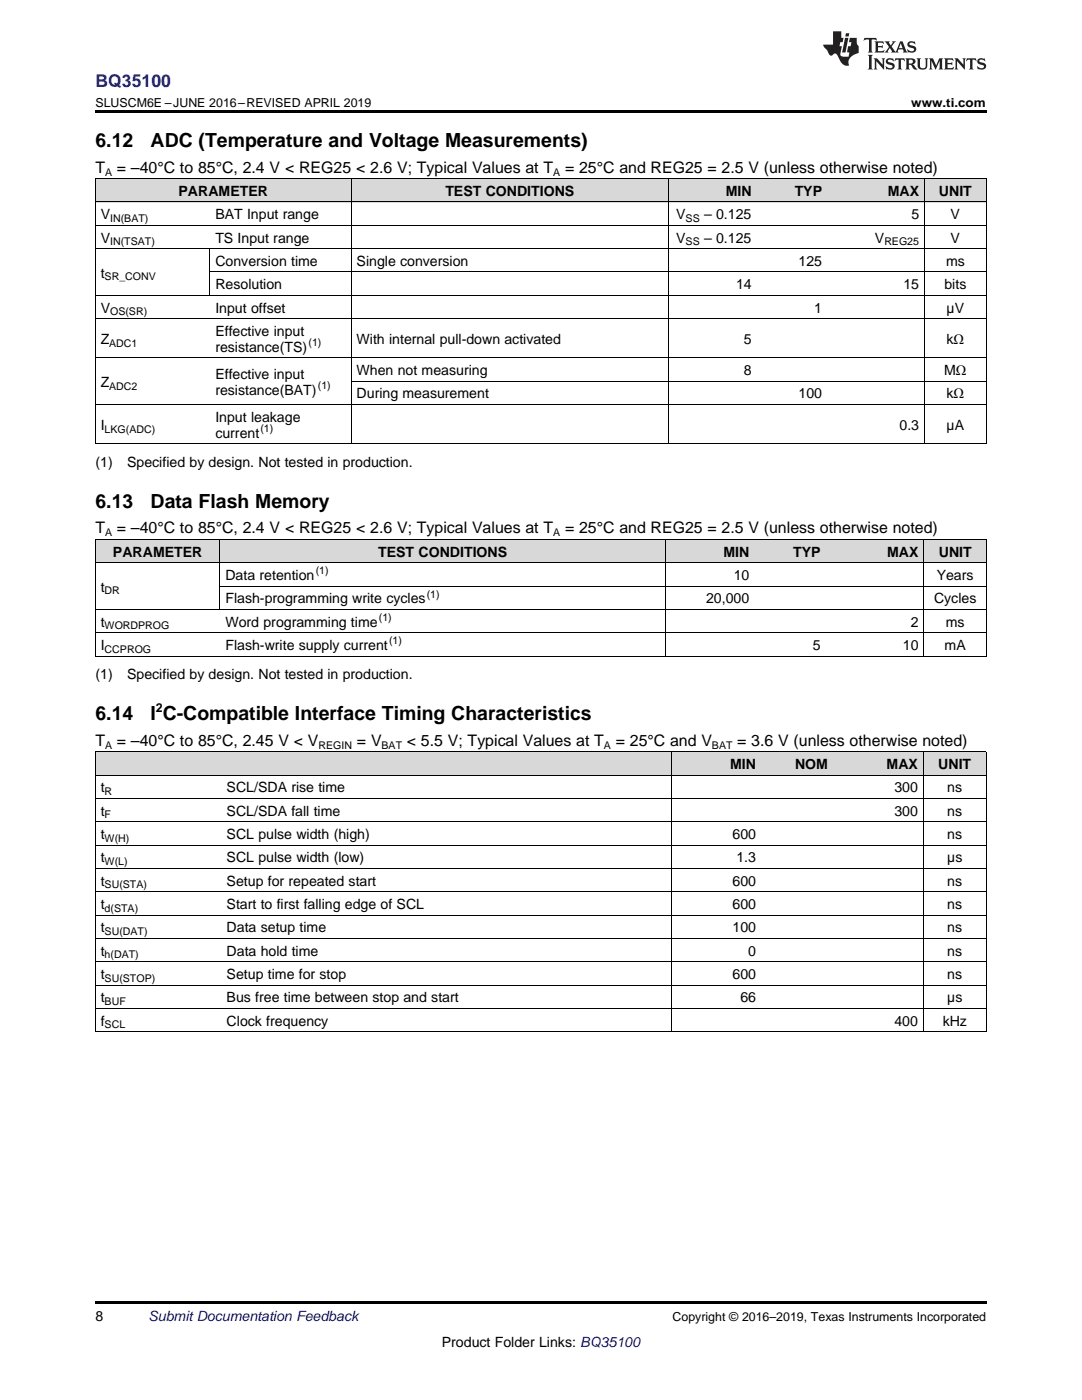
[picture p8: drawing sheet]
<svg xmlns="http://www.w3.org/2000/svg" width="216mm" height="279mm" viewBox="0 0 216 279" stroke-linecap="round" stroke-linejoin="round" font-family="sans-serif">
<defs><g id="words">
<g font-size="3.9">
<text x="19" y="29.3">6.12</text>
<text x="30.1" y="29.3">ADC (Temperature and Voltage Measurements)</text>
<text x="19" y="101.3">6.13</text>
<text x="30.1" y="101.3">Data Flash Memory</text>
<text x="19" y="143.7">6.14</text>
<text x="30.1" y="143.7">I C-Compatible Interface Timing Characteristics</text>
</g>
<text font-size="3.5" fill="#00f" x="19" y="17.3">BQ35100</text>
<g font-size="3.2">
<text x="19" y="34.4">T</text>
<text x="23.3" y="34.4">= –40°C to 85°C, 2.4 V &lt; REG25 &lt; 2.6 V; Typical Values at T</text>
<text x="112.8" y="34.4">= 25°C and REG25 = 2.5 V (unless otherwise noted)</text>
<text x="19" y="106.4">T</text>
<text x="23.3" y="106.4">= –40°C to 85°C, 2.4 V &lt; REG25 &lt; 2.6 V; Typical Values at T</text>
<text x="112.8" y="106.4">= 25°C and REG25 = 2.5 V (unless otherwise noted)</text>
<text x="19" y="148.8">T</text>
<text x="23.3" y="148.8">= –40°C to 85°C, 2.45 V &lt; V</text>
<text x="71.2" y="148.8">= V</text>
<text x="81.2" y="148.8">&lt; 5.5 V; Typical Values at T</text>
<text x="122.9" y="148.8">= 25°C and V</text>
<text x="147.1" y="148.8">= 3.6 V (unless otherwise noted)</text>
</g>
<g font-size="2.8">
<text x="35.6" y="39.1">PARAMETER</text>
<text x="88.9" y="39.1">TEST CONDITIONS</text>
<text x="144.8" y="39.1">MIN</text>
<text x="158.6" y="39.1">TYP</text>
<text x="177.2" y="39.1">MAX</text>
<text x="187.4" y="39.1">UNIT</text>
<text x="20.1" y="43.7">V</text>
<text x="43" y="43.7">BAT Input range</text>
<text x="134.9" y="43.7">V</text>
<text x="140.5" y="43.7">– 0.125</text>
<text x="181.9" y="43.7">5</text>
<text x="189.7" y="43.7">V</text>
<text x="20.1" y="48.4">V</text>
<text x="43" y="48.4">TS Input range</text>
<text x="43" y="53.1">Conversion time</text>
<text x="71.2" y="53.1">Single conversion</text>
<text x="134.9" y="48.4">V</text>
<text x="140.5" y="48.4">– 0.125</text>
<text x="159.3" y="53.1">125</text>
<text x="174.6" y="48.4">V</text>
<text x="188.8" y="53.1">ms</text>
<text x="189.7" y="48.4">V</text>
<text x="20.1" y="55.4">t</text>
<text x="43" y="57.7">Resolution</text>
<text x="146.9" y="57.7">14</text>
<text x="180.3" y="57.7">15</text>
<text x="188.5" y="57.7">bits</text>
<text x="20.1" y="62.4">V</text>
<text x="43" y="62.4">Input offset</text>
<text x="162.5" y="62.4">1</text>
<text x="188.9" y="62.4">µV</text>
<text x="20.1" y="68.6">Z</text>
<text x="43" y="67">Effective input</text>
<text x="43" y="70.2">resistance(TS)</text>
<text x="71.2" y="68.6">With internal pull-down activated</text>
<text x="148.4" y="68.6">5</text>
<text x="188.9" y="68.6">kΩ</text>
<text x="20.1" y="77.2">Z</text>
<text x="43" y="75.6">Effective input</text>
<text x="71.2" y="74.9">When not measuring</text>
<text x="148.4" y="74.9">8</text>
<text x="188.4" y="74.9">MΩ</text>
<text x="43" y="78.8">resistance(BAT)</text>
<text x="71.2" y="79.5">During measurement</text>
<text x="159.3" y="79.5">100</text>
<text x="188.9" y="79.5">kΩ</text>
<text x="20.1" y="85.8">I</text>
<text x="43" y="84.2">Input leakage</text>
<text x="43" y="87.3">current</text>
<text x="179.5" y="85.8">0.3</text>
<text x="188.9" y="85.8">µA</text>
<text x="19" y="93.2">(1)</text>
<text x="25.4" y="93.2">Specified by design. Not tested in production.</text>
<text x="22.5" y="111.1">PARAMETER</text>
<text x="75.5" y="111.1">TEST CONDITIONS</text>
<text x="144.4" y="111.1">MIN</text>
<text x="158.3" y="111.1">TYP</text>
<text x="177" y="111.1">MAX</text>
<text x="187.3" y="111.1">UNIT</text>
<text x="20.1" y="118.1">t</text>
<text x="45" y="115.7">Data retention</text>
<text x="146.4" y="115.7">10</text>
<text x="186.9" y="115.7">Years</text>
<text x="20.1" y="125.1">t</text>
<text x="45" y="120.4">Flash-programming write cycles</text>
<text x="45" y="125.1">Word programming time</text>
<text x="140.9" y="120.4">20,000</text>
<text x="181.7" y="125.1">2</text>
<text x="186.4" y="120.4">Cycles</text>
<text x="188.7" y="125.1">ms</text>
<text x="20.1" y="129.7">I</text>
<text x="45" y="129.7">Flash-write supply current</text>
<text x="162.2" y="129.7">5</text>
<text x="180.2" y="129.7">10</text>
<text x="188.5" y="129.7">mA</text>
<text x="19" y="135.6">(1)</text>
<text x="25.4" y="135.6">Specified by design. Not tested in production.</text>
<text x="145.7" y="153.5">MIN</text>
<text x="158.6" y="153.5">NOM</text>
<text x="176.9" y="153.5">MAX</text>
<text x="187.2" y="153.5">UNIT</text>
<text x="20.1" y="158.1">t</text>
<text x="45.2" y="158.1">SCL/SDA rise time</text>
<text x="178.5" y="158.1">300</text>
<text x="189" y="158.1">ns</text>
<text x="20.1" y="162.8">t</text>
<text x="20.1" y="167.4">t</text>
<text x="45.2" y="162.8">SCL/SDA fall time</text>
<text x="45.2" y="167.4">SCL pulse width (high)</text>
<text x="146.2" y="167.4">600</text>
<text x="178.5" y="162.8">300</text>
<text x="189" y="162.8">ns</text>
<text x="189" y="167.4">ns</text>
<text x="20.1" y="172.1">t</text>
<text x="45.2" y="172.1">SCL pulse width (low)</text>
<text x="146.9" y="172.1">1.3</text>
<text x="189" y="172.1">µs</text>
<text x="20.1" y="176.7">t</text>
<text x="45.2" y="176.7">Setup for repeated start</text>
<text x="146.2" y="176.7">600</text>
<text x="189" y="176.7">ns</text>
<text x="20.1" y="181.4">t</text>
<text x="45.2" y="181.4">Start to first falling edge of SCL</text>
<text x="146.2" y="181.4">600</text>
<text x="189" y="181.4">ns</text>
<text x="20.1" y="186.1">t</text>
<text x="20.1" y="190.7">t</text>
<text x="45.2" y="186.1">Data setup time</text>
<text x="45.2" y="190.7">Data hold time</text>
<text x="146.2" y="186.1">100</text>
<text x="149.3" y="190.7">0</text>
<text x="189" y="186.1">ns</text>
<text x="189" y="190.7">ns</text>
<text x="20.1" y="195.4">t</text>
<text x="45.2" y="195.4">Setup time for stop</text>
<text x="146.2" y="195.4">600</text>
<text x="189" y="195.4">ns</text>
<text x="20.1" y="200">t</text>
<text x="45.2" y="200">Bus free time between stop and start</text>
<text x="147.7" y="200">66</text>
<text x="189" y="200">µs</text>
<text x="20.1" y="204.7">f</text>
<text x="45.2" y="204.7">Clock frequency</text>
<text x="178.5" y="204.7">400</text>
<text x="188.1" y="204.7">kHz</text>
<text x="19" y="263.6">8</text>
<text x="88.2" y="268.9">Product Folder Links: BQ35100</text>
</g>
<text font-size="2.8" fill="#0000c8" x="29.6" y="263.6">Submit Documentation Feedback</text>
<g font-size="2.5">
<text x="19" y="21.4">SLUSCM6E –JUNE 2016–REVISED APRIL 2019</text>
<text x="181.8" y="21.4">www.ti.com</text>
<text x="31.1" y="142.1">2</text>
<text x="134.2" y="263.6">Copyright © 2016–2019, Texas Instruments Incorporated</text>
</g>
<g font-size="2.1">
<text x="21" y="35.1">A</text>
<text x="110.4" y="35.1">A</text>
<text x="22" y="44.3">IN(BAT)</text>
<text x="136.8" y="44.3">SS</text>
<text x="22" y="49">IN(TSAT)</text>
<text x="136.8" y="49">SS</text>
<text x="176.5" y="49">REG25</text>
<text x="20.9" y="56">SR_CONV</text>
<text x="22" y="62.9">OS(SR)</text>
<text x="21.8" y="69.2">ADC1</text>
<text x="61.6" y="69.1">(1)</text>
<text x="21.8" y="77.8">ADC2</text>
<text x="63.4" y="77.6">(1)</text>
<text x="20.9" y="86.3">LKG(ADC)</text>
<text x="52" y="86.2">(1)</text>
<text x="21" y="107.1">A</text>
<text x="110.4" y="107.1">A</text>
<text x="20.9" y="118.6">DR</text>
<text x="63" y="114.6">(1)</text>
<text x="85.2" y="119.3">(1)</text>
<text x="20.9" y="125.6">WORDPROG</text>
<text x="75.6" y="123.9">(1)</text>
<text x="20.9" y="130.3">CCPROG</text>
<text x="77.6" y="128.6">(1)</text>
<text x="21" y="149.4">A</text>
<text x="63.6" y="149.4">REGIN</text>
<text x="76.1" y="149.4">BAT</text>
<text x="120.5" y="149.4">A</text>
<text x="142.1" y="149.4">BAT</text>
<text x="20.9" y="158.7">R</text>
<text x="20.9" y="163.3">F</text>
<text x="20.9" y="168">W(H)</text>
<text x="20.9" y="172.6">W(L)</text>
<text x="20.9" y="177.3">SU(STA)</text>
<text x="20.9" y="182">d(STA)</text>
<text x="20.9" y="186.6">SU(DAT)</text>
<text x="20.9" y="191.3">h(DAT)</text>
<text x="20.9" y="195.9">SU(STOP)</text>
<text x="20.9" y="200.6">BUF</text>
<text x="20.9" y="205.2">SCL</text>
</g>
</g></defs>
<g fill="#d8d8d8">
<path d="M19 150.1h25.2v4.6h-25.2z"/>
<path d="M44.2 150.1h89.8v4.6h-89.8z"/>
<path d="M134 150.1h17.9v4.6h-17.9z"/>
<path d="M151.9 150.1h14.4v4.6h-14.4z"/>
<path d="M166.3 150.1h18v4.6h-18z"/>
<path d="M184.3 150.1h12.5v4.6h-12.5z"/>
<path d="M19 107.7h24.9v4.7h-24.9z"/>
<path d="M43.9 107.7h88.9v4.7h-88.9z"/>
<path d="M132.8 107.7h17.8v4.7h-17.8z"/>
<path d="M150.6 107.7h14.2v4.7h-14.2z"/>
<path d="M164.8 107.7h19.6v4.7h-19.6z"/>
<path d="M184.4 107.7h12.4v4.7h-12.4z"/>
<path d="M19 35.7h22.9v4.7h-22.9z"/>
<path d="M41.9 35.7h28.2v4.7h-28.2z"/>
<path d="M70.1 35.7h63.4v4.7h-63.4z"/>
<path d="M133.5 35.7h17.6v4.7h-17.6z"/>
<path d="M151.1 35.7h14v4.7h-14z"/>
<path d="M165.1 35.7h19.4v4.7h-19.4z"/>
<path d="M184.5 35.7h12.3v4.7h-12.3z"/>
</g>
<g fill="#000">
<path d="M19 22h177.8v.5h-177.8zM19 88.6h.2zM70 88.6h.1zM133.3 88.6h.2zM184.4 88.6h.1zM196.7 88.6h.1zM19 131h.2zM132.7 131h.1zM184.3 131h.1zM196.7 131h.1zM19 205.9l.2 .1zM133.9 205.9l.1 .1z"/>
<path d="M184.1 205.9l.2 .1zM196.7 205.9l.1 .1zM19 259.7h177.8v.5h-177.8z"/>
</g>
<g fill="none" stroke="#000" stroke-width=".2">
<path d="M19 35.6h177.8M19.1 35.7v52.9M70 35.7v52.9M133.4 35.7v52.9M184.4 35.7v52.9M196.8 35.7v52.9M19 58.9h177.8M19 49.6h177.8M19 45h177.8M19 40.3h177.8M41.9 49.6v9.4M41.9 54.3h154.9"/>
<path d="M19 71.4h177.8M19 63.6h177.8M70.1 76.1h126.7M19 88.6h177.8M19 80.7h177.8M19 107.7h177.8v23.3M19 112.3h177.8M19.1 107.7v23.3M43.9 107.7v14M43.9 117h152.9M132.8 107.7v23.3M184.3 107.7v23.3"/>
<path d="M19 130.9h177.8M19 126.3h177.8M19 121.6h177.8M19 159.3h177.8M19 154.7h177.8M19 150h177.8M19.1 150v56M133.9 150v56M184.2 150v56M196.8 150v56M19 178h177.8M19 173.3h177.8"/>
<path d="M19 168.6h177.8M19 164h177.8M19 196.6h177.8M19 191.9h177.8M19 187.3h177.8M19 182.6h177.8M19 205.9h177.8M19 201.2h177.8"/>
</g>
<g fill="#231f20">
<path d="M172.5 7.6l-.1 .5 .4-.2h.6v.1v2.1l-.2 .4h.9l-.2-.4v-2.1l.1-.1h.5l.5 .2-.2-.5zM174.5 8.3l.2 .3v1.5l-.2 .4h1.8l.2-.6a1.04 1.04 0 0 1-1.3 .2v-.7h.6l.3 .2v-.6l-.3 .2h-.6v-.6l.8-.1 .4 .3-.2-.5zM176.5 8.3l.9 1.1-.9 1.1h.8l-.2-.2 .4-.7 .5 .7-.2 .2h1.5l-.2-.2 .2-.4h.9l.1 .4-.2 .2h1l-.3-.3-.7-1.9h-.5l-.9 2-.8-1 .9-1h-.8l.1 .3-.4 .5-.3-.6 .1-.2zM179.7 8.6l.4 1h-.7zM181.3 8.4a.63 .63 0 0 0-.2 .7 .63 .63 0 0 0 .6 .4l.6 .2 .1 .2a.75 .75 0 0 1-.7 .4 .75 .75 0 0 1-.6-.5l.1 .7 .1-.1a1.11 1.11 0 0 0 1.5-.6 1.13 1.13 0 0 0-1.2-.8l-.1-.4a1.04 1.04 0 0 1 1.2 .2l-.2-.5-.2 .1-.4-.2zM173.2 10.9l.2 .4v2.2l-.2 .4h1l-.3-.4v-2.2l.3-.4zM174.3 11.6l.3 .4v1.5l-.3 .4h.8l-.2-.4v-1.3l1.5 1.7v-1.9l.2-.4h-.7l.2 .4v.9l-1.1-1.3zM177 11.8a.62 .62 0 0 0-.2 .7 .62 .62 0 0 0 .6 .4l.6 .1 .1 .3a.76 .76 0 0 1-.7 .3 .76 .76 0 0 1-.7-.4l.2 .7 .1-.1a1.11 1.11 0 0 0 1.5-.6 1.13 1.13 0 0 0-1.2-.8l-.1-.4a1.04 1.04 0 0 1 1.2 .2l-.2-.6-.2 .1-.5-.1zM178.7 11.6l-.2 .6a.61 .61 0 0 1 .8-.3v1.6l-.2 .4h.9l-.2-.4v-1.6a.63 .63 0 0 1 .7 .3l-.1-.6zM180.6 11.6l.3 .4v1.5l-.3 .4h1l-.2-.2-.1-.8 .6 .2a.76 .76 0 0 0 1.2 .7l-1-1a.58 .58 0 0 0 .6-.5 .58 .58 0 0 0-.5-.6zM181.4 11.9h.1a.45 .45 0 0 1 .5 .1 .45 .45 0 0 1 .1 .5l-.8 .2zM182.9 11.6l.2 .2a2.17 2.17 0 0 0 .3 1.9 .99 .99 0 0 0 1.6-.6v-1.1l.2-.4h-.7l.2 .2a1.92 1.92 0 0 1-.2 1.8 .6 .6 0 0 1-.9-.5v-1.1l.2-.4zM185.4 11.6l.2 .4v1.5l-.2 .4h.7l-.2-.4v-1.4l.8 1.8 .8-1.8v1.4l-.2 .4h.9l-.2-.4v-1.5l.2-.4h-.8l-.6 1.5-.6-1.5zM188.4 11.6l.2 .4v1.5l-.2 .4h1.8l.1-.6a1.04 1.04 0 0 1-1.2 .1v-.6h.5l.4 .2v-.6l-.4 .2h-.5v-.7h.8l.3 .3-.1-.6zM190.5 11.6l.2 .4v1.5l-.2 .4h.7l-.2-.4v-1.3l1.5 1.7v-1.9l.2-.4h-.7l.2 .4v.9l-1.1-1.3zM192.9 11.6l-.1 .6a.61 .61 0 0 1 .7-.3l.1 1.6-.3 .4h1l-.3-.4 .1-1.6a.63 .63 0 0 1 .7 .3l-.1-.6zM195.2 11.8a.62 .62 0 0 0-.2 .7 .62 .62 0 0 0 .6 .4l.6 .1 .1 .3a.76 .76 0 0 1-.7 .3 .76 .76 0 0 1-.6-.4l.1 .7 .1-.1a1.11 1.11 0 0 0 1.6-.6 1.13 1.13 0 0 0-1.3-.8l-.1-.4a1.04 1.04 0 0 1 1.2 .2l-.1-.6-.2 .1-.5-.1z"/>
<path d="M166.2 6.3v2.6h-1.9v.4l.8 .9a.91 .91 0 0 0 1 .8 .56 .56 0 0 1 .5-.3 .56 .56 0 0 1 .5 .3l.4 .8a1.53 1.53 0 0 0 1.9 1.2 1.54 1.54 0 0 1 1-2.1l.9-.3v-1.4a1.52 1.52 0 0 1-.4-1.6h-1.3l-.2 .8h.5l-.2 .8h-.5l-.1 1v.2l.4 .1-.2 .8a1.93 1.93 0 0 1-1.6-.3l.3-1.8h-.5l.2-.8h.4l.2-.8h-.4v-1.3zM168.6 7.6l-.6 2.9h.7l.6-2.9zM168.8 6.6l-.1 .7h.6l.2-.7z"/>
</g>
<use href="#words"/>
</svg>
